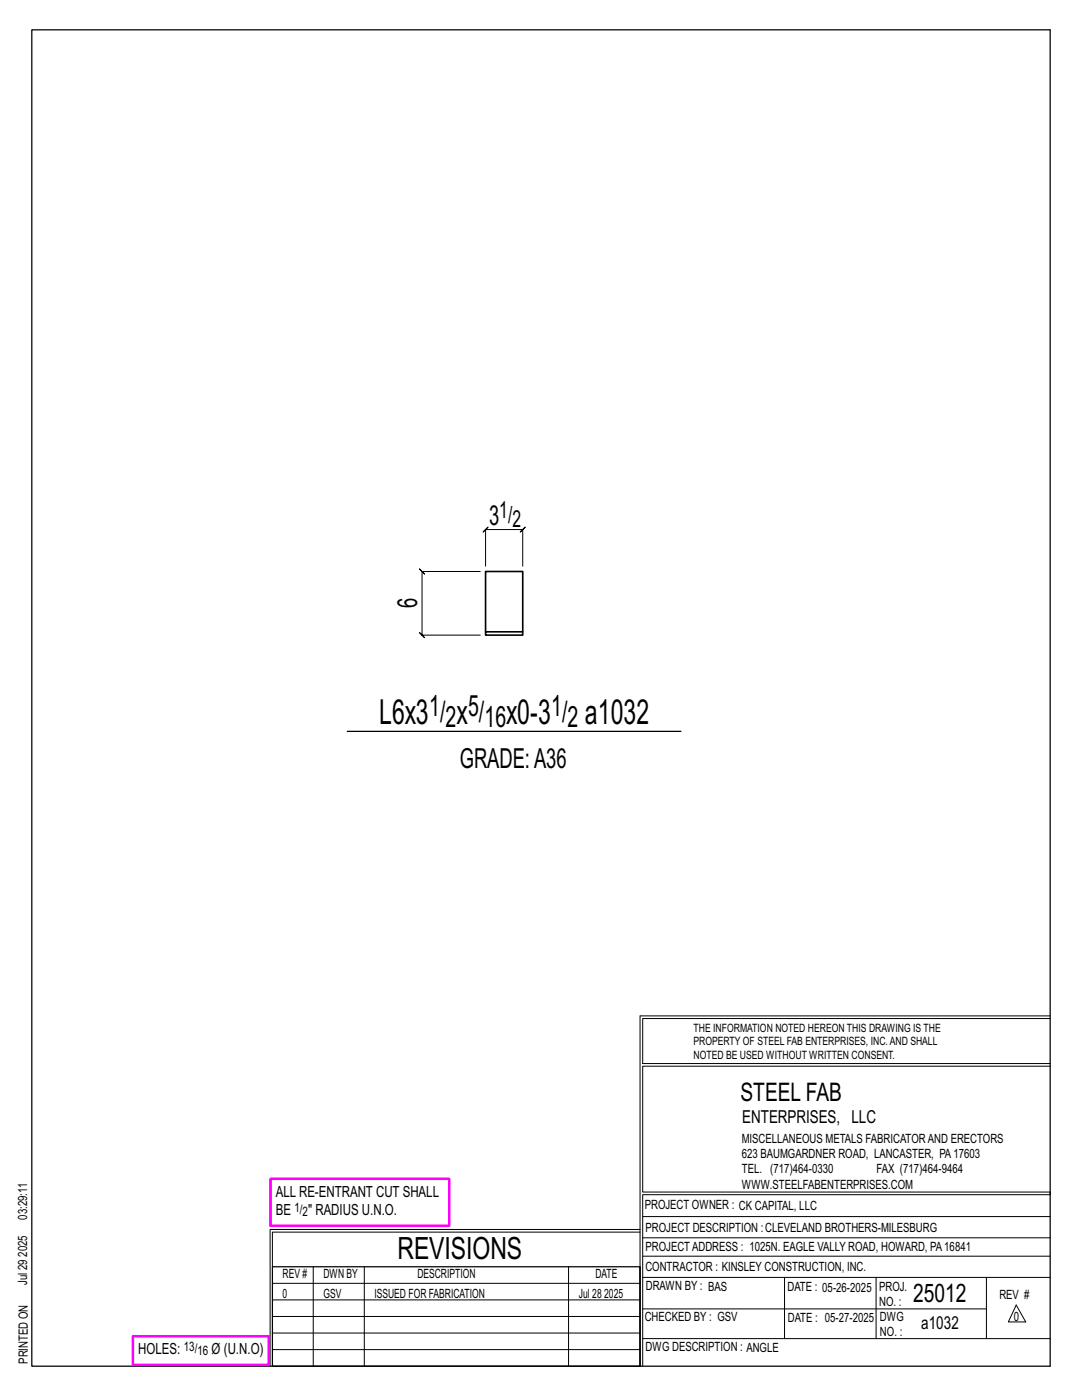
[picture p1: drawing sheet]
<svg xmlns="http://www.w3.org/2000/svg" width="216mm" height="279mm" viewBox="0 0 216 279" stroke-linecap="round" stroke-linejoin="round" font-family="sans-serif">
<defs><g id="words">
<g font-size="6.9">
<text x="75.7" y="144.5">L6x3</text>
<text x="91.1" y="144.5">x</text>
<text x="101" y="144.5">x0-3</text>
<text x="116.7" y="144.5">a1032</text>
</g>
<text font-size="6.1" x="79.3" y="251.3">REVISIONS</text>
<g font-size="5.9">
<text x="85.6" y="143">1/</text>
<text x="93.4" y="143">5/</text>
<text x="110" y="143">1/</text>
<text x="88.9" y="145">2</text>
<text x="96.7" y="145">16</text>
<text x="113.3" y="145">2</text>
</g>
<g font-size="5.5">
<text x="97.6" y="104.7">3</text>
<text x="83.2" y="121.4" transform="rotate(-90 83.2 121.4)">6</text>
<text x="91.7" y="153.2">GRADE:A36</text>
</g>
<g font-size="5.1">
<text x="147.8" y="219.8">STEEL FAB</text>
<text x="182.2" y="259.9">25012</text>
</g>
<g font-size="4.7">
<text x="99.6" y="103.4">1/</text>
<text x="102.2" y="105.1">2</text>
</g>
<g font-size="3.6">
<text x="148.1" y="224.1">ENTERPRISES, LLC</text>
<text x="183.8" y="265.2">a1032</text>
</g>
<g font-size="3.1">
<text x="55" y="238.9">ALL RE-ENTRANT CUT SHALL</text>
<text x="55" y="242.5">BE</text>
<text x="61.5" y="242.5">&quot; RADIUS U.N.O.</text>
<text x="27.6" y="270.2">HOLES:</text>
<text x="42.2" y="270.2">Ø (U.N.O)</text>
</g>
<g font-size="2.6">
<text x="58.8" y="241.8">1/</text>
<text x="60.4" y="242.7">2</text>
<text x="36.7" y="269.6">13/</text>
<text x="39.4" y="270.5">16</text>
</g>
<g font-size="2.5">
<text x="148" y="231.2">623 BAUMGARDNER ROAD, LANCASTER, PA17603</text>
<text x="148" y="228.1">MISCELLANEOUS METALS FABRICATORAND ERECTORS</text>
<text x="148" y="237.2">WWW.STEELFABENTERPRISES.COM</text>
<text x="148" y="234.2">TEL. (717)464-0330</text>
<text x="174.9" y="234.2">FAX (717)464-9464</text>
<text x="5.4" y="243.4" transform="rotate(-90 5.4 243.4)">03:29:11</text>
<text x="128.7" y="241.3">PROJECT OWNER : CK CAPITAL, LLC</text>
<text x="128.8" y="246">PROJECT DESCRIPTION :CLEVELAND BROTHERS-MILESBURG</text>
<text x="5.4" y="250.8" transform="rotate(-90 5.4 250.8)">2025</text>
<text x="128.8" y="249.7">PROJECTADDRESS : 1025N. EAGLE VALLY ROAD, HOWARD, PA16841</text>
<text x="5.4" y="256.5" transform="rotate(-90 5.4 256.5)">Jul 29</text>
<text x="56.4" y="255">REV #</text>
<text x="64.5" y="255">DWN BY</text>
<text x="83.3" y="255">DESCRIPTION</text>
<text x="118.8" y="255">DATE</text>
<text x="128.8" y="253.7">CONTRACTOR : KINSLEY CONSTRUCTION, INC.</text>
<text x="128.9" y="257.5">DRAWN BY : BAS</text>
<text x="157.1" y="257.6">DATE : 05-26-2025</text>
<text x="175.4" y="257.7">PROJ.</text>
<text x="56.4" y="259">0</text>
<text x="64.5" y="259">GSV</text>
<text x="74.7" y="259">ISSUED FOR FABRICATION</text>
<text x="115.5" y="259">Jul 28</text>
<text x="120.6" y="259">2025</text>
<text x="128.6" y="263.7">CHECKED BY : GSV</text>
<text x="157.2" y="263.7">DATE : 05-27-2025</text>
<text x="175.4" y="260.7">NO. :</text>
<text x="175.6" y="263.7">DWG</text>
<text x="199.4" y="259.2">REV #</text>
<text x="202.3" y="263.7">0</text>
<text x="128.8" y="269.7">DWG DESCRIPTION : ANGLE</text>
<text x="175.6" y="266.7">NO. :</text>
<text x="5.5" y="272.2" transform="rotate(-90 5.5 272.2)">PRINTED ON</text>
</g>
<g font-size="2.3">
<text x="138.4" y="208.6">PROPERTY OF STEEL FAB ENTERPRISES, INC.AND SHALL</text>
<text x="138.4" y="205.9">THE INFORMATION NOTED HEREON THIS DRAWING IS THE</text>
<text x="138.4" y="211.3">NOTED BE USED WITHOUT WRITTEN CONSENT.</text>
</g>
</g></defs>
<g fill="none" stroke="#000" stroke-width=".2">
<path d="M95.8 114.1h-11.6l-.5-.5 1 1-.5-.5v12.7l-.5-.5 1 1-.5-.5h11.6M96.9 113v-7.3l-.5 .5 1-1-.5 .5h7.4l-.5 .5 1-1-.5 .5v7.3M127.7 202.7v70M127.7 202.7h81.8M209.5 203.3h-81.3v9h81.3M209.5 212.8h-81.3v25.1h81.3v.5h-81.3v34.3M54.4 259.4h73.3M54.4 256.1h73.3M62.5 252.8v19.9M72.7 252.8v19.9M113.4 252.8v19.9M127.7 245.4h-73.8v27.3"/>
<path d="M127.7 245.9h-73.3v6.9M128.2 242.8h81.3M128.2 254.9h81.3M128.2 250.7h81.3M128.2 247h81.3M156.5 254.9v12.2M174.8 254.9v12.2M196.8 254.9v12.2M54.4 269.3h73.3M54.4 266h73.3M54.4 262.7h73.3M128.2 261.2h68.6"/>
<path d="M128.2 267.1h81.3M202.8 260.4l1.9 3.4h-3.5z"/>
</g>
<path d="M6.3 6h203.2v266.7h-203.2zM69.3 146h66.6M54.4 252.8h73.3v19.9h-73.3z" fill="none" stroke="#000" stroke-width=".25"/>
<path d="M54 235.3h35.6v9.3h-35.6zM26.5 266.7h27.1v5.7h-27.1z" fill="none" stroke="#f0f" stroke-width=".5"/>
<path d="M96.9 126.1h7.4v.7h-7.4zM96.9 126.1v-12h7.4v12" fill="none" stroke="#000" stroke-width=".32"/>
<use href="#words"/>
</svg>
